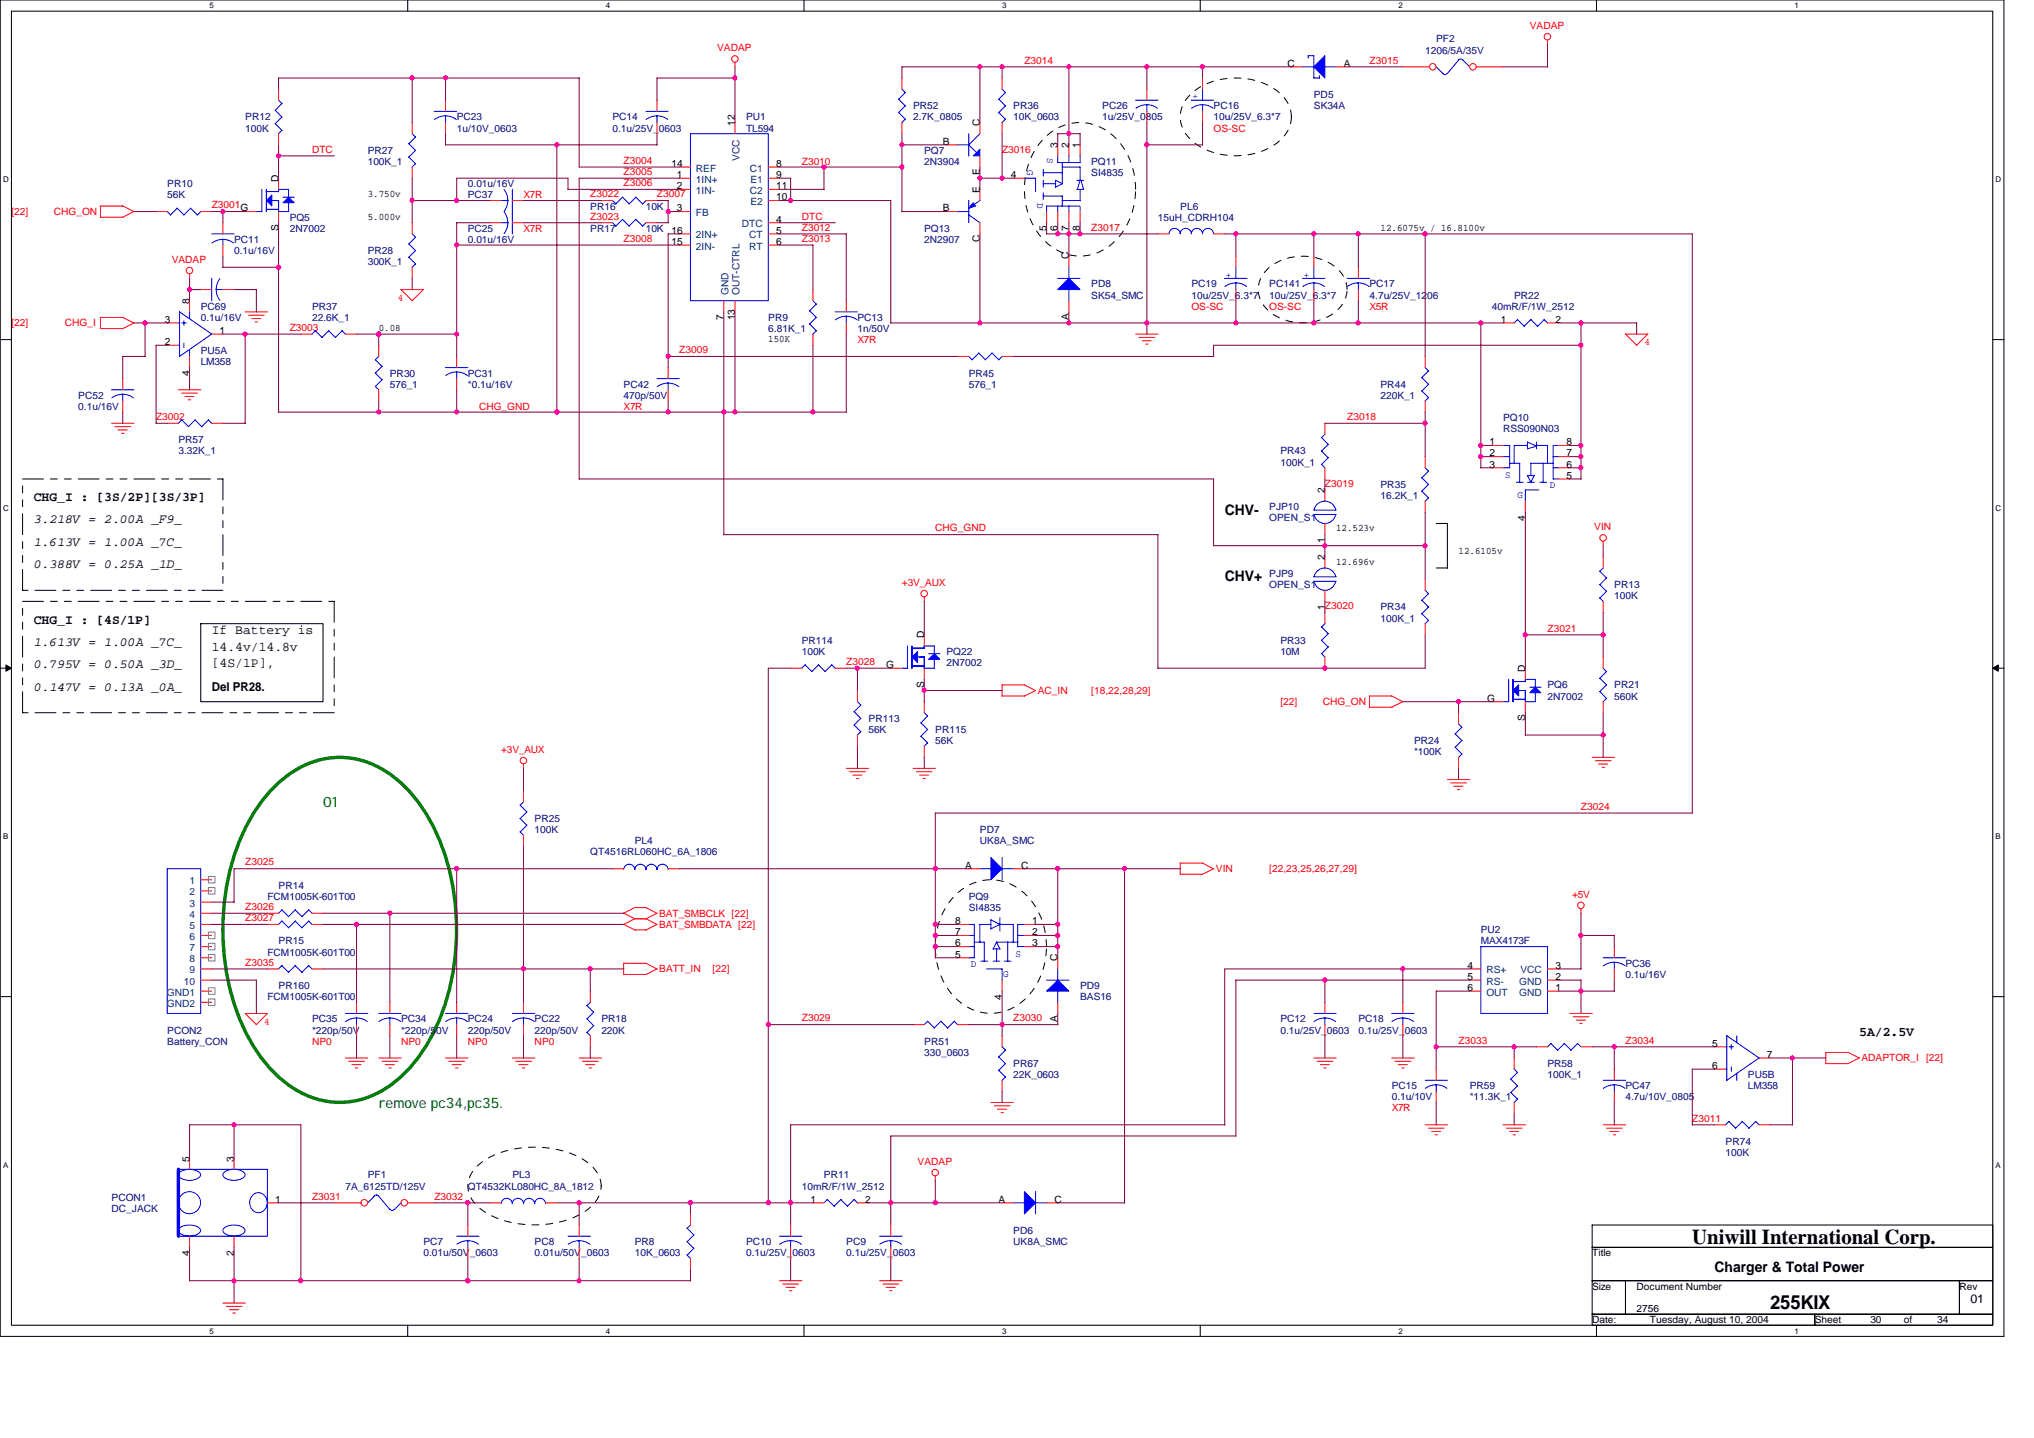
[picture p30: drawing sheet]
<svg xmlns="http://www.w3.org/2000/svg" width="297mm" height="210mm" viewBox="0 0 297 210" stroke-linecap="round" stroke-linejoin="round" font-family="sans-serif">
<defs><g id="words">
<text font-size="3.1" x="247.1" y="181.6">Uniwill International Corp.</text>
<text font-size="2.8" x="258.5" y="191.1">255KIX</text>
<g font-size="2.1">
<text x="178.9" y="75.1">CHV-</text>
<text x="178.9" y="84.9">CHV+</text>
<text x="250.4" y="185.7">Charger &amp; Total Power</text>
</g>
<g font-size="2.1" fill="#008000">
<text x="47.2" y="117.8">01</text>
<text x="55.3" y="161.7">rem</text>
<text x="59.1" y="161.7">ove pc34,pc35.</text>
</g>
<g font-size="1.9">
<text x="4.9" y="73.2">CHG_I : [3S/2P][3S/3P]</text>
<text x="4.9" y="76.4">3.218V = 2.00A _F9_</text>
<text x="4.9" y="79.7">1.613V = 1.00A _7C_</text>
<text x="4.9" y="82.9">0.388V = 0.25A _1D_</text>
<text x="4.9" y="91">CHG_I : [4S/1P]</text>
<text x="4.9" y="94.3">1.613V = 1.00A _7C_</text>
<text x="30.9" y="92.6">If Battery is</text>
<text x="30.9" y="95">14.4v/14.8v</text>
<text x="4.9" y="100.8">0.147V = 0.13A _0A_</text>
<text x="4.9" y="97.5">0.795V = 0.50A _3D_</text>
<text x="30.9" y="97.3">[4S/1P],</text>
<text x="271.5" y="151.2">5A/2.5V</text>
</g>
<g font-size="1.8">
<text x="30.9" y="100.8">Del PR28.</text>
<text x="287.8" y="190.2">01</text>
</g>
<g font-size="1.5" fill="#f00">
<text x="223.4" y="4.2">VADAP</text>
<text x="104.7" y="7.5">VADAP</text>
<text x="149.6" y="9.3">Z3014</text>
<text x="200" y="9.3">Z3015</text>
<text x="45.6" y="22.3">DTC</text>
<text x="91.1" y="23.9">Z3004</text>
<text x="146.3" y="22.3">Z3016</text>
<text x="177.2" y="19.2">OS-SC</text>
<text x="76.5" y="29">X7R</text>
<text x="86.2" y="28.8">Z3022</text>
<text x="91.1" y="25.5">Z3005</text>
<text x="91.1" y="27.2">Z3006</text>
<text x="95.9" y="28.8">Z3007</text>
<text x="117.1" y="24.1">Z3010</text>
<text x="1.7" y="31.4">[22]</text>
<text x="7.8" y="31.4">CHG_ON</text>
<text x="30.9" y="30.4">Z3001</text>
<text x="76.5" y="33.8">X7R</text>
<text x="86.2" y="32">Z3023</text>
<text x="91.1" y="35.3">Z3008</text>
<text x="117.1" y="33.7">Z3012</text>
<text x="117.1" y="35.3">Z3013</text>
<text x="117.1" y="32">DTC</text>
<text x="159.4" y="33.7">Z3017</text>
<text x="25.1" y="38.4">VADAP</text>
<text x="1.7" y="47.6">[22]</text>
<text x="9.5" y="47.6">CHG_I</text>
<text x="58.1" y="43.9">4</text>
<text x="174" y="45.2">OS-SC</text>
<text x="185.4" y="45.2">OS-SC</text>
<text x="200" y="45.2">X5R</text>
<text x="42.3" y="48.3">Z3003</text>
<text x="99.2" y="51.5">Z3009</text>
<text x="125.2" y="50.1">X7R</text>
<text x="240.2" y="50.4">4</text>
<text x="70" y="59.8">CHG_GND</text>
<text x="91.1" y="59.8">X7R</text>
<text x="22.8" y="61.3">Z3002</text>
<text x="196.7" y="61.3">Z3018</text>
<text x="193.5" y="71.1">Z3019</text>
<text x="136.6" y="77.6">CHG_GND</text>
<text x="232.8" y="77.4">VIN</text>
<text x="131.7" y="85.5">+3V_AUX</text>
<text x="193.5" y="88.9">Z3020</text>
<text x="226" y="92.2">Z3021</text>
<text x="123.6" y="97.1">Z3028</text>
<text x="151.5" y="101.3">AC_IN</text>
<text x="159.4" y="101.3">[18,22,28,29]</text>
<text x="187" y="102.9">[22]</text>
<text x="193.2" y="102.9">CHG_ON</text>
<text x="73.2" y="109.9">+3V_AUX</text>
<text x="230.9" y="118.2">Z3024</text>
<text x="35.8" y="126.3">Z3025</text>
<text x="177.6" y="127.3">VIN</text>
<text x="185.4" y="127.3">[22,23,25,26,27,29]</text>
<text x="229.6" y="131">+5V</text>
<text x="35.8" y="134.5">Z3027</text>
<text x="35.8" y="132.8">Z3026</text>
<text x="96.3" y="133.8">BAT_SMBCLK [22]</text>
<text x="96.3" y="135.4">BAT_SMBDATA [22]</text>
<text x="35.8" y="140.9">Z3035</text>
<text x="96.3" y="141.9">BATT_IN</text>
<text x="104.1" y="141.9">[22]</text>
<text x="38.6" y="149.6">4</text>
<text x="117.1" y="149.1">Z3029</text>
<text x="148" y="149.1">Z3030</text>
<text x="45.6" y="152.5">NP0</text>
<text x="58.6" y="152.5">NP0</text>
<text x="68.3" y="152.5">NP0</text>
<text x="78.1" y="152.5">NP0</text>
<text x="213" y="152.3">Z3033</text>
<text x="237.4" y="152.3">Z3034</text>
<text x="271.8" y="154.9">ADAPTOR_I [22]</text>
<text x="203.2" y="162.2">X7R</text>
<text x="247.1" y="163.7">Z3011</text>
<text x="134" y="170.1">VADAP</text>
<text x="45.6" y="175.1">Z3031</text>
<text x="63.4" y="175.1">Z3032</text>
</g>
<g font-size="1.5">
<text x="188" y="9.7">C</text>
<text x="196.3" y="9.7">A</text>
<text x="107.3" y="18.4" transform="rotate(-90 107.3 18.4)">12</text>
<text x="137.7" y="21.1">B</text>
<text x="143.1" y="18.4" transform="rotate(-90 143.1 18.4)">C</text>
<text x="154.4" y="21.6" transform="rotate(-90 154.4 21.6)">3</text>
<text x="156.1" y="21.6" transform="rotate(-90 156.1 21.6)">2</text>
<text x="157.7" y="21.6" transform="rotate(-90 157.7 21.6)">1</text>
<text x="40.7" y="26.5" transform="rotate(-90 40.7 26.5)">D</text>
<text x="53.7" y="28.8">3.750v</text>
<text x="98" y="24.4">14</text>
<text x="98.9" y="26">1</text>
<text x="98.9" y="27.6">2</text>
<text x="113.3" y="24.4">8</text>
<text x="113.3" y="26">9</text>
<text x="113.3" y="29.3">10</text>
<text x="113.3" y="27.6">11</text>
<text x="143.1" y="28.1" transform="rotate(-90 143.1 28.1)">E</text>
<text x="143.1" y="25.6" transform="rotate(-90 143.1 25.6)">E</text>
<text x="147.6" y="26">4</text>
<text x="35.1" y="30.9">G</text>
<text x="40.7" y="33.7" transform="rotate(-90 40.7 33.7)">S</text>
<text x="53.7" y="32">5.000v</text>
<text x="98" y="35.8">15</text>
<text x="98" y="34.1">16</text>
<text x="98.9" y="30.9">3</text>
<text x="113.3" y="32.5">4</text>
<text x="113.3" y="34.1">5</text>
<text x="113.3" y="35.8">6</text>
<text x="137.7" y="30.9">B</text>
<text x="143.1" y="35.3" transform="rotate(-90 143.1 35.3)">C</text>
<text x="152.8" y="33.7" transform="rotate(-90 152.8 33.7)">5</text>
<text x="154.4" y="33.7" transform="rotate(-90 154.4 33.7)">6</text>
<text x="156.1" y="33.7" transform="rotate(-90 156.1 33.7)">7</text>
<text x="157.7" y="33.7" transform="rotate(-90 157.7 33.7)">8</text>
<text x="201.6" y="33.7">12.6075v / 16.8100v</text>
<text x="156.1" y="37.9" transform="rotate(-90 156.1 37.9)">C</text>
<text x="24.1" y="47.1">3</text>
<text x="27.7" y="44.4" transform="rotate(-90 27.7 44.4)">8</text>
<text x="105.7" y="46.7" transform="rotate(-90 105.7 46.7)">7</text>
<text x="107.3" y="46.7" transform="rotate(-90 107.3 46.7)">13</text>
<text x="156.1" y="46.7" transform="rotate(-90 156.1 46.7)">A</text>
<text x="219.2" y="47.1">1</text>
<text x="227.1" y="47.1">2</text>
<text x="24.1" y="50.4">2</text>
<text x="32.1" y="48.7">1</text>
<text x="55.3" y="48.3">0.08</text>
<text x="112.2" y="49.9">150K</text>
<text x="27.7" y="54.9" transform="rotate(-90 27.7 54.9)">4</text>
<text x="217.5" y="65">1</text>
<text x="228.8" y="65">8</text>
<text x="217.5" y="66.6">2</text>
<text x="217.5" y="68.3">3</text>
<text x="228.8" y="69.9">5</text>
<text x="228.8" y="68.3">6</text>
<text x="228.8" y="66.6">7</text>
<text x="193.5" y="72" transform="rotate(-90 193.5 72)">2</text>
<text x="195.1" y="77.6">12.523v</text>
<text x="222.7" y="76" transform="rotate(-90 222.7 76)">4</text>
<text x="193.5" y="81.8" transform="rotate(-90 193.5 81.8)">2</text>
<text x="193.5" y="79.2" transform="rotate(-90 193.5 79.2)">1</text>
<text x="195.1" y="82.4">12.696v</text>
<text x="213" y="80.8">12.6105v</text>
<text x="193.5" y="89" transform="rotate(-90 193.5 89)">1</text>
<text x="135" y="93.2" transform="rotate(-90 135 93.2)">D</text>
<text x="129.4" y="97.5">G</text>
<text x="135" y="100.4" transform="rotate(-90 135 100.4)">S</text>
<text x="222.7" y="98" transform="rotate(-90 222.7 98)">D</text>
<text x="217.2" y="102.4">G</text>
<text x="222.7" y="105.3" transform="rotate(-90 222.7 105.3)">S</text>
<text x="141" y="126.8">A</text>
<text x="149.1" y="126.8">C</text>
<text x="139.5" y="136.5">7</text>
<text x="139.5" y="134.9">8</text>
<text x="150.7" y="134.9">1</text>
<text x="150.7" y="136.5">2</text>
<text x="139.5" y="139.8">5</text>
<text x="139.5" y="138.2">6</text>
<text x="150.7" y="138.2">3</text>
<text x="154.4" y="140.3" transform="rotate(-90 154.4 140.3)">C</text>
<text x="214.3" y="141.4">4</text>
<text x="214.3" y="143">5</text>
<text x="227.1" y="143">2</text>
<text x="227.1" y="141.4">3</text>
<text x="146.3" y="145.9" transform="rotate(-90 146.3 145.9)">4</text>
<text x="154.4" y="149.1" transform="rotate(-90 154.4 149.1)">A</text>
<text x="214.3" y="144.7">6</text>
<text x="227.1" y="144.7">1</text>
<text x="250" y="152.8">5</text>
<text x="258" y="154.4">7</text>
<text x="250" y="156">6</text>
<text x="27.7" y="169.5" transform="rotate(-90 27.7 169.5)">5</text>
<text x="34.2" y="169.5" transform="rotate(-90 34.2 169.5)">3</text>
<text x="40.2" y="175.6">1</text>
<text x="118.4" y="175.6">1</text>
<text x="126.4" y="175.6">2</text>
<text x="145.8" y="175.6">A</text>
<text x="154" y="175.6">C</text>
<text x="27.7" y="183.3" transform="rotate(-90 27.7 183.3)">4</text>
<text x="34.2" y="183.3" transform="rotate(-90 34.2 183.3)">2</text>
<text x="232.5" y="183.4">Title</text>
<text x="232.5" y="188.3">Size</text>
<text x="239" y="188.3">Document Number</text>
<text x="239" y="191.5">2756</text>
<text x="286.1" y="188.3">Rev</text>
<text x="232.5" y="193.1">Date:</text>
<text x="241" y="193.1">Tuesday, August 10, 2004</text>
<text x="265" y="193.1">Sheet</text>
<text x="273.2" y="193.1">30</text>
<text x="278" y="193.1">of</text>
<text x="282.9" y="193.1">34</text>
</g>
<g font-size="1.5" fill="#000080">
<text x="208.1" y="7.8">1206/5A/35V</text>
<text x="209.7" y="6.2">PF2</text>
<text x="35.8" y="17.6">PR12</text>
<text x="66.7" y="17.6">PC23</text>
<text x="89.4" y="17.6">PC14</text>
<text x="109" y="17.6">PU1</text>
<text x="133.3" y="15.9">PR52</text>
<text x="133.3" y="17.6">2.7K_0805</text>
<text x="148" y="15.9">PR36</text>
<text x="148" y="17.6">10K_0603</text>
<text x="161" y="15.9">PC26</text>
<text x="161" y="17.6">1u/25V_0805</text>
<text x="177.2" y="15.9">PC16</text>
<text x="177.2" y="17.6">10u/25V_6.3*7</text>
<text x="191.9" y="14.3">PD5</text>
<text x="191.9" y="15.9">SK34A</text>
<text x="35.8" y="19.2">100K</text>
<text x="53.7" y="22.5">PR27</text>
<text x="66.7" y="19.2">1u/10V_0603</text>
<text x="89.4" y="19.2">0.1u/25V_0603</text>
<text x="109" y="19.2">TL594</text>
<text x="135" y="22.5">PQ7</text>
<text x="24.4" y="27.3">PR10</text>
<text x="24.4" y="29">56K</text>
<text x="53.7" y="24.1">100K_1</text>
<text x="68.3" y="29">PC37</text>
<text x="68.3" y="27.3">0.01u/16V</text>
<text x="135" y="24.1">2N3904</text>
<text x="159.4" y="24.1">PQ11</text>
<text x="159.4" y="25.7">SI4835</text>
<text x="34.2" y="35.5">PC11</text>
<text x="42.3" y="32.2">PQ5</text>
<text x="42.3" y="33.8">2N7002</text>
<text x="68.3" y="33.8">PC25</text>
<text x="68.3" y="35.5">0.01u/16V</text>
<text x="86.2" y="30.6">PR16</text>
<text x="86.2" y="33.8">PR17</text>
<text x="94.3" y="30.6">10K</text>
<text x="94.3" y="33.8">10K</text>
<text x="135" y="33.8">PQ13</text>
<text x="135" y="35.5">2N2907</text>
<text x="169.1" y="32.2">15uH_CDRH104</text>
<text x="172.4" y="30.6">PL6</text>
<text x="34.2" y="37.1">0.1u/16V</text>
<text x="53.7" y="37.1">PR28</text>
<text x="53.7" y="38.7">300K_1</text>
<text x="159.4" y="42">PD8</text>
<text x="174" y="42">PC19</text>
<text x="185.4" y="42">PC141</text>
<text x="200" y="42">PC17</text>
<text x="29.3" y="45.2">PC69</text>
<text x="29.3" y="46.8">0.1u/16V</text>
<text x="45.6" y="45.2">PR37</text>
<text x="45.6" y="46.8">22.6K_1</text>
<text x="112.2" y="46.8">PR9</text>
<text x="125.2" y="46.8">PC13</text>
<text x="159.4" y="43.6">SK54_SMC</text>
<text x="174" y="43.6">10u/25V_6.3*7</text>
<text x="185.4" y="43.6">10u/25V_6.3*7</text>
<text x="200" y="43.6">4.7u/25V_1206</text>
<text x="217.9" y="45.2">40mR/F/1W_2512</text>
<text x="221.1" y="43.6">PR22</text>
<text x="29.3" y="51.7">PU5A</text>
<text x="29.3" y="53.3">LM358</text>
<text x="112.2" y="48.5">6.81K_1</text>
<text x="125.2" y="48.5">1n/50V</text>
<text x="11.4" y="58.2">PC52</text>
<text x="11.4" y="59.8">0.1u/16V</text>
<text x="56.9" y="56.6">576_1</text>
<text x="56.9" y="55">PR30</text>
<text x="68.3" y="55">PC31</text>
<text x="68.3" y="56.6">*0.1u/16V</text>
<text x="91.1" y="56.6">PC42</text>
<text x="91.1" y="58.2">470p/50V</text>
<text x="141.5" y="55">PR45</text>
<text x="141.5" y="56.6">576_1</text>
<text x="201.6" y="56.6">PR44</text>
<text x="201.6" y="58.2">220K_1</text>
<text x="26.1" y="64.7">PR57</text>
<text x="219.5" y="61.5">PQ10</text>
<text x="219.5" y="63.1">RSS090N03</text>
<text x="26.1" y="66.3">3.32K_1</text>
<text x="187" y="66.3">PR43</text>
<text x="187" y="68">100K_1</text>
<text x="201.6" y="71.2">PR35</text>
<text x="185.4" y="74.5">PJP10</text>
<text x="185.4" y="76.1">OPEN_S1</text>
<text x="201.6" y="72.8">16.2K_1</text>
<text x="185.4" y="84.2">PJP9</text>
<text x="185.4" y="85.9">OPEN_S1</text>
<text x="201.6" y="89.1">PR34</text>
<text x="235.8" y="85.9">PR13</text>
<text x="235.8" y="87.5">100K</text>
<text x="117.1" y="94">PR114</text>
<text x="117.1" y="95.6">100K</text>
<text x="138.2" y="95.6">PQ22</text>
<text x="187" y="94">PR33</text>
<text x="187" y="95.6">10M</text>
<text x="201.6" y="90.7">100K_1</text>
<text x="138.2" y="97.2">2N7002</text>
<text x="226" y="100.5">PQ6</text>
<text x="235.8" y="100.5">PR21</text>
<text x="126.8" y="105.3">PR113</text>
<text x="126.8" y="107">56K</text>
<text x="136.6" y="107">PR115</text>
<text x="226" y="102.1">2N7002</text>
<text x="235.8" y="102.1">560K</text>
<text x="136.6" y="108.6">56K</text>
<text x="206.5" y="108.6">PR24</text>
<text x="206.5" y="110.2">*100K</text>
<text x="78.1" y="120">PR25</text>
<text x="78.1" y="121.6">100K</text>
<text x="86.2" y="124.9">QT4516RL060HC_6A_1806</text>
<text x="92.7" y="123.2">PL4</text>
<text x="143.1" y="121.6">PD7</text>
<text x="143.1" y="123.2">UK8A_SMC</text>
<text x="39" y="131.4">FCM1005K-601T00</text>
<text x="40.7" y="129.7">PR14</text>
<text x="141.5" y="131.4">PQ9</text>
<text x="40.7" y="137.9">PR15</text>
<text x="141.5" y="133">SI4835</text>
<text x="216.3" y="136.2">PU2</text>
<text x="216.3" y="137.9">MAX4173F</text>
<text x="39" y="139.5">FCM1005K-601T00</text>
<text x="237.4" y="141.1">PC36</text>
<text x="237.4" y="142.7">0.1u/16V</text>
<text x="39" y="146">FCM1005K-601T00</text>
<text x="40.7" y="144.4">PR160</text>
<text x="45.6" y="149.2">PC35</text>
<text x="58.6" y="149.2">PC34</text>
<text x="68.3" y="149.2">PC24</text>
<text x="78.1" y="149.2">PC22</text>
<text x="87.8" y="149.2">PR18</text>
<text x="157.7" y="144.4">PD9</text>
<text x="157.7" y="146">BAS16</text>
<text x="187" y="149.2">PC12</text>
<text x="198.4" y="149.2">PC18</text>
<text x="24.4" y="150.9">PCON2</text>
<text x="24.4" y="152.5">Battery_CON</text>
<text x="45.6" y="150.9">*220p/50V</text>
<text x="58.6" y="150.9">*220p/50V</text>
<text x="68.3" y="150.9">220p/50V</text>
<text x="78.1" y="150.9">220p/50V</text>
<text x="87.8" y="150.9">220K</text>
<text x="135" y="152.5">PR51</text>
<text x="135" y="154.1">330_0603</text>
<text x="148" y="155.7">PR67</text>
<text x="187" y="150.9">0.1u/25V_0603</text>
<text x="198.4" y="150.9">0.1u/25V_0603</text>
<text x="226" y="155.7">PR58</text>
<text x="148" y="157.4">22K_0603</text>
<text x="203.2" y="159">PC15</text>
<text x="203.2" y="160.6">0.1u/10V</text>
<text x="214.6" y="159">PR59</text>
<text x="214.6" y="160.6">*11.3K_1</text>
<text x="226" y="157.4">100K_1</text>
<text x="237.4" y="159">PC47</text>
<text x="237.4" y="160.6">4.7u/10V_0805</text>
<text x="255.3" y="157.4">PU5B</text>
<text x="255.3" y="159">LM358</text>
<text x="252" y="167.1">PR74</text>
<text x="50.4" y="173.6">7A_6125TD/125V</text>
<text x="53.7" y="172">PF1</text>
<text x="68.3" y="173.6">QT4532KL080HC_8A_1812</text>
<text x="74.8" y="172">PL3</text>
<text x="117.1" y="173.6">10mR/F/1W_2512</text>
<text x="120.3" y="172">PR11</text>
<text x="252" y="168.8">100K</text>
<text x="16.3" y="175.3">PCON1</text>
<text x="16.3" y="176.9">DC_JACK</text>
<text x="61.8" y="181.8">PC7</text>
<text x="61.8" y="183.4">0.01u/50V_0603</text>
<text x="78.1" y="181.8">PC8</text>
<text x="78.1" y="183.4">0.01u/50V_0603</text>
<text x="92.7" y="181.8">PR8</text>
<text x="92.7" y="183.4">10K_0603</text>
<text x="109" y="181.8">PC10</text>
<text x="109" y="183.4">0.1u/25V_0603</text>
<text x="123.6" y="181.8">PC9</text>
<text x="123.6" y="183.4">0.1u/25V_0603</text>
<text x="148" y="180.1">PD6</text>
<text x="148" y="181.8">UK8A_SMC</text>
</g>
<g font-size="1.5" fill="#00f">
<text x="174.1" y="14.5">+</text>
<text x="152.9" y="23.1" transform="rotate(90 152.9 23.1)">S</text>
<text x="150" y="24.9" transform="rotate(90 150 24.9)">G</text>
<text x="151.4" y="29.6" transform="rotate(90 151.4 29.6)">D</text>
<text x="179" y="40.5">+</text>
<text x="190.4" y="40.5">+</text>
<text x="219.8" y="69.8">S</text>
<text x="226.3" y="71.2">D</text>
<text x="221.6" y="72.7">G</text>
<text x="141.8" y="141.1">D</text>
<text x="146.5" y="142.6">G</text>
<text x="148.3" y="139.7">S</text>
</g>
<g font-size="1.5" fill="#004080">
<text x="108" y="23.5" transform="rotate(-90 108 23.5)">VCC</text>
<text x="101.6" y="26.7">1IN+</text>
<text x="101.6" y="28.3">1IN-</text>
<text x="101.6" y="25">REF</text>
<text x="109.5" y="25">C1</text>
<text x="109.5" y="28.3">C2</text>
<text x="109.6" y="26.7">E1</text>
<text x="109.6" y="29.9">E2</text>
<text x="101.6" y="31.5">FB</text>
<text x="101.6" y="34.8">2IN+</text>
<text x="108.3" y="33.2">DTC</text>
<text x="109.4" y="34.8">CT</text>
<text x="101.6" y="36.4">2IN-</text>
<text x="109.4" y="36.4">RT</text>
<text x="106.4" y="43.1" transform="rotate(-90 106.4 43.1)">GND</text>
<text x="108" y="43.1" transform="rotate(-90 108 43.1)">OUT-CTRL</text>
<text x="27.7" y="129.1">1</text>
<text x="27.7" y="130.7">2</text>
<text x="27.7" y="132.3">3</text>
<text x="27.7" y="134">4</text>
<text x="27.7" y="135.6">5</text>
<text x="27.7" y="137.2">6</text>
<text x="26.9" y="143.7">10</text>
<text x="27.7" y="138.8">7</text>
<text x="27.7" y="140.5">8</text>
<text x="27.7" y="142.1">9</text>
<text x="217.1" y="142.1">RS+</text>
<text x="217.1" y="143.7">RS-</text>
<text x="221.9" y="143.7">GND</text>
<text x="222" y="142.1">VCC</text>
<text x="24.4" y="145.3">GND1</text>
<text x="24.4" y="147">GND2</text>
<text x="217.1" y="145.3">OUT</text>
<text x="221.9" y="145.3">GND</text>
</g>
<g font-size="1.2">
<text x="30.6" y="1.2">5</text>
<text x="88.5" y="1.2">4</text>
<text x="146.3" y="1.2">3</text>
<text x="204.2" y="1.2">2</text>
<text x="262.1" y="1.2">1</text>
<text x=".5" y="26.6">D</text>
<text x="291.4" y="26.6">D</text>
<text x=".5" y="74.6">C</text>
<text x="291.4" y="74.6">C</text>
<text x=".5" y="122.5">B</text>
<text x="291.4" y="122.5">B</text>
<text x=".5" y="170.5">A</text>
<text x="291.4" y="170.5">A</text>
<text x="30.6" y="194.7">5</text>
<text x="88.5" y="194.7">4</text>
<text x="146.3" y="194.7">3</text>
<text x="204.2" y="194.7">2</text>
<text x="262.1" y="194.7">1</text>
</g>
</g></defs>
<path d="M0 0h292.6v195.1h-292.6zM1.7 1.6h289.3v191.8h-289.3z" fill="none" stroke="#000" stroke-width=".15"/>
<g fill="#fff">
<path d="M30.6 .2h.6v1.3h-.6z"/>
<path d="M30.6 193.6h.6v1.3h-.6z"/>
</g>
<path d="M59.5 0v1.6M59.5 193.4v1.7" fill="none" stroke="#000" stroke-width=".15"/>
<g fill="#fff">
<path d="M88.5 .2h.6v1.3h-.6z"/>
<path d="M88.5 193.6h.6v1.3h-.6z"/>
</g>
<path d="M117.4 0v1.6M117.4 193.4v1.7" fill="none" stroke="#000" stroke-width=".15"/>
<g fill="#fff">
<path d="M146.3 .2h.7v1.3h-.7z"/>
<path d="M146.3 193.6h.7v1.3h-.7z"/>
</g>
<path d="M175.3 0v1.6M175.3 193.4v1.7" fill="none" stroke="#000" stroke-width=".15"/>
<g fill="#fff">
<path d="M204.2 .2h.6v1.3h-.6z"/>
<path d="M204.2 193.6h.6v1.3h-.6z"/>
</g>
<path d="M233.1 0v1.6M233.1 193.4v1.7" fill="none" stroke="#000" stroke-width=".15"/>
<g fill="#fff">
<path d="M262.1 .2h.6v1.3h-.6z"/>
<path d="M262.1 193.6h.6v1.3h-.6z"/>
<path d="M.5 25.6h.8v1.3h-.8z"/>
<path d="M291.4 25.6h.9v1.3h-.9z"/>
<path d="M.5 73.5h.8v1.3h-.8z"/>
<path d="M291.4 73.5h.9v1.3h-.9z"/>
</g>
<path d="M0 49.6h1.7M291 49.6h1.6" fill="none" stroke="#000" stroke-width=".15"/>
<g fill="#fff">
<path d="M.5 121.5h.7v1.3h-.7z"/>
<path d="M291.4 121.5h.8v1.3h-.8z"/>
</g>
<path d="M0 97.5h1.7M291 97.5h1.6" fill="none" stroke="#000" stroke-width=".15"/>
<path d="M.9 97.1l.8 .4-.8 .5zM291 97.5l.8-.4v.9z" fill="#000" stroke="#000" stroke-width=".15"/>
<g fill="#fff">
<path d="M.5 169.4h.7v1.3h-.7z"/>
<path d="M291.4 169.4h.8v1.3h-.8z"/>
</g>
<g fill="none" stroke="#000" stroke-width=".15">
<path d="M209.7 76.4h1.7M211.4 76.4v6.5M29.3 91h17.9v11.4h-17.9zM209.7 82.9h1.7M0 145.5h1.7M291 145.5h1.6M232.5 178.8h58.5v3.3h-58.5zM232.5 182.1h58.5v4.8h-58.5zM232.5 186.9h4.9v4.9h-4.9zM232.5 191.8h32.5v1.6h-32.5zM237.4 186.9h48.7v4.9h-48.7zM265 191.8h26v1.6h-26z"/>
<path d="M286.1 186.9h4.9v4.9h-4.9z"/>
</g>
<path d="M3.3 69.9h29.3M32.6 69.9v16.3M3.3 86.2v-16.3M3.3 87.8h45.5M32.6 86.2h-29.3M48.8 87.8v16.2M3.3 104v-16.2M48.8 104h-45.5" fill="none" stroke="#000" stroke-width=".15" stroke-dasharray="3 1 1 1 1 1"/>
<path d="M152.8 19.9a7.2 7.2 0 0 1 10.7 .8 11.1 11.1 0 0 1-.8 14.6 7.1 7.1 0 0 1-10.7-.8 11.1 11.1 0 0 1 .8-14.6zM173.7 14a9.9 9.9 0 0 1 9.1-2.4 7.5 7.5 0 0 1 5.4 3.8 4.4 4.4 0 0 1-1.6 5.4 10.6 10.6 0 0 1-12.3 0 4.4 4.4 0 0 1-.6-6.8zM185 39.4a7.9 7.9 0 0 1 10.5 0 4 4 0 0 1-.7 6.3 8 8 0 0 1-9.8-.6 3.9 3.9 0 0 1 0-5.7zM139.7 130.4a7.2 7.2 0 0 1 10.7 .9 11.1 11.1 0 0 1-.7 14.6 7.1 7.1 0 0 1-10.7-.9 11.1 11.1 0 0 1 .7-14.6zM69.6 170.3a12.2 12.2 0 0 1 8.5-2.9 12.2 12.2 0 0 1 8.4 2.9 3.7 3.7 0 0 1 0 5.7 12.2 12.2 0 0 1-8.4 2.8 12.2 12.2 0 0 1-8.5-2.8 3.8 3.8 0 0 1 0-5.7z" fill="none" stroke="#000" stroke-width=".15" stroke-dasharray="1 1 1 1 1 1 1 1"/>
<path d="M40.2 114.7a13 13 0 0 1 12.3-3.8 16.6 16.6 0 0 1 9.7 7.8 34.3 34.3 0 0 1 3.5 25.4 26.2 26.2 0 0 1-6.7 12.6 12.9 12.9 0 0 1-12.3 3.8 16.6 16.6 0 0 1-9.6-7.7 34.4 34.4 0 0 1-3.6-25.4 26.1 26.1 0 0 1 6.7-12.7z" fill="none" stroke="#008000" stroke-width=".49"/>
<g fill="none" stroke="#f00" stroke-width=".15">
<path d="M40.7 13v1.6M40.7 19.5v1.6M60.2 17.9v1.6M65.1 14.6v1.7M65.1 17.9v1.6M95.9 14.6v1.7M95.9 17.9v1.6M107.3 9.1v.7M107.3 17.9v1.6M131.7 11.4v1.6M131.7 17.9v1.6M143.1 17.9v1.6"/>
<path d="M146.3 11.4v1.6M146.3 17.9v1.6M167.5 13v1.6M167.5 16.3v1.6M175.6 11.4v1.6M175.6 16.3v1.6M188.6 9.8h1.6M195.1 9.8h1.6M204.9 9.8h3.9M215.6 9.8h3.9M226 5.9v.6M14.6 30.1h3.3"/>
<path d="M14.7 31.7h3.2M14.7 30.1v1.6M17.9 30.1l1.7 .8M19.6 30.9l-1.7 .8M22.8 30.9h1.6M27.7 40v.7M29.3 30.9h1.6M32.6 32.5v1.6M32.6 35.8v1.6M35.8 30.9h1.6M40.7 26v1.6M40.7 30.9v1.6"/>
<path d="M60.2 24.4v1.6M60.2 32.5v1.6M60.2 39v1.6M71.6 29.3h1.6M71.6 32.5h1.6M74.8 29.3h1.7M74.8 32.5h1.7M87.8 29.3h1.6M87.8 32.5h1.6M94.3 29.3h1.6M94.3 32.5h1.6M99.2 30.9h1.6"/>
<path d="M99.2 26h1.6M99.2 27.6h1.6M99.2 34.1h1.6M99.2 35.8h1.6M99.2 24.4h1.6M112.2 29.3h1.6M112.2 32.5h1.6M112.2 26h1.6M112.2 27.6h1.6M112.2 34.1h1.6M112.2 35.8h1.6M112.2 24.4h1.6"/>
<path d="M138.2 30.9h1.6M138.2 21.1h1.6M143.1 22.8v1.6M143.1 27.6v1.7M143.1 32.5v1.6M148 26h1.6M152.8 30.9v1.6M154.5 21.1v1.7M154.5 30.9v1.6M156.1 21.1v1.7M156.1 30.9v1.6M156.1 37.4v1.6"/>
<path d="M157.7 21.1v1.7M157.7 30.9v1.6M169.1 34.1h1.6M177.2 34.1h1.7M180.5 37.4v1.6M191.9 37.4v1.6M198.4 39v1.6M14.6 48h3.3M17.9 55.3v1.6M17.9 58.5v1.7M17.9 46.3l1.7 .9M17.9 46.3h-3.2v1.7"/>
<path d="M19.6 47.1l-1.7 .9M24.4 47.1h1.7M24.4 50.4h1.7M26.1 56.9h3.2M26.5 57.4h2.3M27 57.9h1.3M27.5 58.4h.4M27.7 43.9v1.6M27.7 52v1.7M29.3 42.3h1.6M30.9 48.8h1.7M32.6 42.3h1.6"/>
<path d="M35.8 45.5h3.3M36.3 46h2.3M36.8 46.5h1.3M37.3 47h.3M43.9 48.8h1.7M50.4 48.8h1.7M55.3 50.4v1.6M55.3 56.9v1.6M61.8 42.3h-3.3l1.7 1.6M61.8 42.2l-1.6 1.7M66.7 52v1.7M66.7 55.3v1.6"/>
<path d="M97.6 53.7v1.6M97.6 56.9v1.6M105.7 43.9v1.6M107.3 43.9v1.6M118.7 42.3v1.6M118.7 48.8v1.6M123.6 43.9v1.6M123.6 47.1v1.7M139.8 52h1.7M146.3 52h1.7M156.1 43.9v1.6M165.9 48.8h3.2"/>
<path d="M166.3 49.3h2.3M166.8 49.7h1.3M167.3 50.2h.4M180.5 42.3v1.6M191.9 42.3v1.6M198.4 42.3v1.6M208.1 52v1.7M208.1 58.5v1.7M219.5 47.1h1.6M226 47.1h1.6M237.4 48.7l1.6 1.7M237.4 48.8h3.3"/>
<path d="M240.6 48.8l-1.6 1.6M16.3 61.8h3.3M16.8 62.3h2.3M17.2 62.8h1.4M17.8 63.2h.3M24.4 61.8h1.7M30.9 61.8h1.7M193.5 61.8v1.6M193.5 68.3v1.6M193.5 71.5v1.7M193.5 76.4v1.6M208.1 66.7v1.6"/>
<path d="M208.1 73.2v1.6M217.9 65h1.6M217.9 66.7h1.6M217.9 68.3h1.6M222.8 73.2v1.6M227.6 65h1.7M227.6 66.7h1.7M227.6 68.3h1.7M227.6 69.9h1.7M234.1 79v.7M115.5 97.5h1.6M122 97.5h1.6"/>
<path d="M130.1 97.5h1.6M135 87.1v.7M135 92.7v1.6M135 97.5v1.7M193.5 81.3v1.6M193.5 86.2v1.6M193.5 89.4v1.6M193.5 95.9v1.6M208.1 84.5v1.7M208.1 91v1.7M222.8 97.5v1.7M234.1 81.3v1.6"/>
<path d="M234.1 87.8v1.6M234.1 95.9v1.6M76.5 111.5v.7M76.5 115.4v1.7M123.6 112.2h3.3M124.1 112.6h2.3M124.5 113.1h1.4M125 113.6h.4M125.2 100.8v1.6M125.2 107.3v1.6M133.3 112.2h3.3M133.8 112.6h2.3"/>
<path d="M134.3 113.1h1.3M134.8 113.6h.3M135 102.4v1.6M135 108.9v1.7M151.2 100.8l-1.6 .8M151.3 100.8l-1.7-.8-3.3-.1v1.7h3.3M200 101.6h3.2M200 101.6v1.6h3.3l1.6-.8M203.2 101.6l1.7 .8M211.4 113.8h3.2M211.9 114.3h2.3M212.3 114.8h1.4"/>
<path d="M212.8 115.3h.4M213 104v1.7M213 110.6v1.6M217.9 102.4h1.6M222.8 102.4v1.6M232.5 110.6h3.3M233 111h2.3M233.5 111.5h1.3M234 112h.3M234.1 102.4v1.6M29.3 134.9h1.6M29.3 136.5h1.6"/>
<path d="M29.3 138.2h1.6M29.3 139.8h1.6M29.3 128.4h1.6M29.3 130h1.6M29.3 131.7h1.6M29.3 133.3h1.6M39 134.9h1.7M39 133.3h1.7M45.6 134.9h1.6M45.6 133.3h1.6M76.5 121.9v1.6M89.4 126.8h1.7"/>
<path d="M91.1 133.3l1.6 .8h1.7l1.6 .9M91.1 134.9l1.6 .8h1.6M92.7 132.5h1.7l1.6 .8M92.7 132.5l-1.6 .8M92.7 134.1l-1.6 .8M95.9 133.3l-1.6 .8M95.9 134.9l-1.6 .9M97.6 126.8h1.6M139.8 134.9h1.7M139.8 136.5h1.7M139.8 138.2h1.7M139.8 139.8h1.7"/>
<path d="M141.5 126.8h1.6M148 126.8h1.6M149.6 134.9h1.6M149.6 136.5h1.6M149.6 138.2h1.6M154.5 139.8v1.6M172.3 127.6h3.3M172.4 126v1.6M172.4 126h3.2M175.6 126l1.6 .8M177.2 126.8l-1.6 .8M230.9 132.7v.6"/>
<path d="M235.8 138.2v1.6M29.3 144.7h1.6M29.3 143.1h1.6M29.3 141.4h1.6M29.3 146.3h1.6M35.8 147.9l1.6 1.7M35.8 147.9h3.3l-1.7 1.7M39 141.4h1.7M45.6 141.4h1.6M50.4 154.4h3.3M50.9 154.9h2.3M51.4 155.4h1.3"/>
<path d="M51.9 155.9h.3M52.1 146.3v1.6M52.1 149.6v1.6M55.3 154.4h3.3M55.8 154.9h2.3M56.3 155.4h1.3M56.8 155.9h.3M56.9 146.3v1.6M56.9 149.6v1.6M65.1 154.4h3.2M65.5 154.9h2.4M66 155.4h1.3"/>
<path d="M66.5 155.9h.4M66.7 146.3v1.6M66.7 149.6v1.6M74.8 154.4h3.3M75.3 154.9h2.3M75.8 155.4h1.3M76.3 155.9h.3M76.5 146.3v1.6M76.5 149.6v1.6M84.6 154.4h3.2M85.1 154.9h2.3M85.5 155.4h1.3"/>
<path d="M86 155.9h.4M86.2 144.7v1.6M86.2 151.2v1.6M91.1 142.2h3.2M95.9 141.4l-1.6 .9M96 141.5l-1.6-.9h-3.3v1.6M133.3 149.6h1.7M139.8 149.6h1.7M146.3 143.1v1.6M146.3 151.2v1.6M146.3 157.7v1.6M154.5 146.3v1.6"/>
<path d="M191.9 154.4h3.2M192.4 154.9h2.2M192.8 155.4h1.3M193.3 155.9h.4M193.5 146.3v1.6M193.5 149.6v1.6M203.2 154.4h3.3M203.7 154.9h2.3M204.2 155.4h1.3M204.7 155.9h.4M204.9 146.3v1.6M204.9 149.6v1.6"/>
<path d="M209.7 156.1v1.6M209.7 159.3v1.6M214.6 144.7h1.7M214.6 143.1h1.7M214.6 141.4h1.7M221.1 154.4v1.7M224.4 152.8h1.6M226 144.7h1.6M226 143.1h1.6M226 141.4h1.6M229.3 147.9h3.2M229.7 148.4h2.3"/>
<path d="M230.2 148.9h1.3M230.7 149.4h.4M230.9 152.8h1.6M235.8 141.4v1.7M235.8 156.1v1.6M235.8 159.3v1.6M250.4 152.8h1.6M250.4 156.1h1.6M256.9 154.4h1.6M269.9 153.6l1.6 .8M269.9 153.6h-3.3v1.7h3.3M271.5 154.4l-1.6 .9"/>
<path d="M27.7 169.1v1.6M34.2 169.1v1.6M39 175.6h1.7M48.8 175.6h3.9M59.5 175.6h3.9M68.3 178.8v1.6M71.6 175.6h1.6M79.7 175.6h1.6M84.6 178.8v1.6M100.8 177.2v1.6M115.5 178.8v1.6M118.7 175.6h1.6"/>
<path d="M125.2 175.6h1.6M130.1 178.8v1.6M136.6 171.7v.6M144.7 160.9h3.3M145.2 161.4h2.3M145.7 161.9h1.3M146.2 162.4h.3M146.3 175.6h1.7M152.8 175.6h1.7M208.1 164.2h3.3M208.6 164.7h2.3M209.1 165.2h1.3"/>
<path d="M209.6 165.7h.3M219.5 164.2h3.3M220 164.7h2.3M220.4 165.2h1.4M221 165.7h.3M221.1 160.9v1.7M234.1 164.2h3.3M234.6 164.7h2.3M235.1 165.2h1.3M235.6 165.7h.3M250.4 164.2h1.6M256.9 164.2h1.6"/>
<path d="M27.7 180.4v1.7M32.6 190.2h3.2M33 190.7h2.3M33.5 191.2h1.3M34 191.7h.4M34.2 180.4v1.7M68.3 182.1v1.6M84.6 182.1v1.6M100.8 183.7v1.6M113.8 186.9h3.3M114.3 187.4h2.3M114.8 187.9h1.3"/>
<path d="M115.3 188.4h.4M115.5 182.1v1.6M128.5 186.9h3.2M128.9 187.4h2.4M129.4 187.9h1.3M129.9 188.4h.4M130.1 182.1v1.6"/>
<circle cx="107.3" cy="8.6" r=".48"/>
<circle cx="209.2" cy="9.7" r=".48"/>
<circle cx="215.1" cy="9.7" r=".48"/>
<circle cx="226" cy="5.4" r=".48"/>
<circle cx="27.7" cy="39.5" r=".48"/>
<circle cx="234.1" cy="78.5" r=".48"/>
<circle cx="135" cy="86.6" r=".48"/>
<circle cx="76.4" cy="111" r=".48"/>
<circle cx="230.9" cy="132.2" r=".48"/>
<circle cx="53.2" cy="175.6" r=".48"/>
<circle cx="59" cy="175.6" r=".48"/>
<circle cx="136.6" cy="171.2" r=".48"/>
</g>
<g fill="none" stroke="#00f" stroke-width=".15">
<path d="M40.2 16.1l1 1-1 1M40.2 18.1l1 .9M40.7 14.6l.5 .5M41.2 15.1l-1 1M41.2 19l-.5 .5M60.2 19.5l.5 .5M63.4 16.3h3.3M65 16.9a2.7 2.7 0 0 0-1.5 .5M65 16.9h.1a2.5 2.5 0 0 1 1.5 .5M65.1 16.9v1M94.3 16.3h3.3M94.4 17.4a2.59 2.59 0 0 1 1.5-.5 2.46 2.46 0 0 1 1.6 .5"/>
<path d="M95.9 16.9v1M100.8 19.5h11.4v24.4h-11.4zM131.7 13l.5 .5M132.2 13.5l-1 1 1 1M132.2 15.5l-1 .9 1 1M132.2 17.4l-.5 .5M141.5 19.5v3.3M143.1 19.5l-1.6 1.7M145.9 14.5l1 1M145.9 16.4l1 1-.6 .5M146.3 13l.6 .5-1.1 1M146.8 15.5l-1 .9"/>
<path d="M165.8 14.6h3.3M165.9 15.8a2.61 2.61 0 0 1 3.1 0M167.5 15.3v1M174 14.6h3.2M175.6 15.3a2.7 2.7 0 0 0-1.6 .5M175.6 15.3a2.46 2.46 0 0 1 1.6 .5M175.6 13v1.6M175.6 15.3v1M190.2 9.8h1.7M191 8.1h.9M191 8.1v.4M191.9 8.1v3.3h.8"/>
<path d="M192.7 11v.4M193.5 9.8h1.6M209.7 9.7l1 1M210.7 10.7l.3 .2 .3-.2M213 8.7l.3-.1 .4 .1M213 8.8l-1.6 1.9M213.6 8.8l1 1M24.4 30.9l.5 .5M25.9 30.4l1 1M25.9 30.4l-1 1M27.8 30.4l1 1M27.8 30.4l-1 1"/>
<path d="M29.3 30.9l-.5 .5M30.9 34.1h3.3M30.9 35.5a2.7 2.7 0 0 1 1.6-.6h.1a2.5 2.5 0 0 1 1.5 .6M32.6 34.9v.9M38.2 27.6l.1 3.3h-.9M38.9 27.6v3.3M38.9 30.6h1.8M39.7 29.3h1M40.7 29.3v1.6h1.5M41.3 28.8h1.7M42.1 27.6v1.2M42.1 29.6v1.3"/>
<path d="M42.2 27.6h-1.5v.4h-1.8M59.7 35.6l1 1M59.7 37.5l1 1M60.2 34.1l.5 .5M60.7 20l-1 1 1 1M60.7 21.9l-1 1 1 1M60.7 23.9l-.5 .5M60.7 34.6l-1 1M60.7 36.6l-1 1M60.7 38.5l-.5 .5M73.2 29.3h1M73.2 32.5h1"/>
<path d="M73.6 30.9a2.82 2.82 0 0 1 .6 1.6 2.58 2.58 0 0 1-.6 1.6M73.6 27.7a2.56 2.56 0 0 1 0 3.1M74.8 27.6v6.5M89.4 29.3l.5 .5M90.9 28.8l1 1M90.9 32l1 1M90.9 28.8l-1 1M90.9 32l-1 1-.5-.5M93.8 29.8l-1-1-.9 1M93.8 33l-1-1-.9 1M94.3 29.3l-.5 .5M94.3 32.5l-.5 .5"/>
<path d="M139.8 21.1h1.7l1.1 1.2M139.8 30.9h1.7M141.5 31.3l1.6 1.2M141.5 29.3v3.2M143.1 29.3l-1.6 1.1M149.6 26h1.6v2M152.3 25.2h2.8M152.3 28.6h2.8M152.4 24.7v1M152.4 26.3v1M152.4 28.1v1M152.4 26.8h1.8"/>
<path d="M154.2 26.3l.9 .5-.9 .5zM154.5 22.7v1M154.5 30.1v.8M155.1 24.4h2.6v2M155.1 23.7v3.1M155.1 28.6v1.5M156.1 22.7v1M156.1 30.1v.8M156.1 39v1.6M157.2 27.6h1M157.2 26.3h1M157.7 27.6v1.7h-2.6"/>
<path d="M157.7 22.7v1h-3.3M157.7 30.1h-4.9v.8M157.7 30.2v.6M157.7 26.3l-.3 1.2M157.9 26.3l.3 1.4M170.7 34.1a.82 .82 0 0 1 .8-.8 .82 .82 0 0 1 .9 .8 .82 .82 0 0 1 .8-.8 .82 .82 0 0 1 .8 .8 .82 .82 0 0 1 .8-.8 .82 .82 0 0 1 .8 .8 .8 .8 0 0 1 .8-.8 .8 .8 0 0 1 .8 .8M180.5 39v1.7M191.9 39v1.7M16.3 56.9h3.3M16.3 58.1a2.7 2.7 0 0 1 1.6-.5 2.5 2.5 0 0 1 1.6 .5M17.9 57.6v.9M26.1 47.1h.1"/>
<path d="M26.1 50.4h.1M26.2 45.5l4.7 3.3M26.2 45.5v6.5M26.5 47.1h.7M26.9 46.8v.7M26.9 50.1v.6M27.7 45.5v1M27.7 51.1v.9M30.9 40.6v3.3M30.9 48.7l-4.7 3.3M31.6 42.3h1M32.1 40.7a2.7 2.7 0 0 0-.5 1.5v.1a2.5 2.5 0 0 0 .5 1.5"/>
<path d="M46.1 48.3l1 1M46.1 48.3l-.5 .5M47 49.3l1-1 1 1M50 48.3l.5 .5M50 48.3l-1 1M54.8 56.4l.5 .5M54.8 54.4l1 1M55.3 52l-.5 .5 1 1M55.8 55.4l-1 1M55.8 53.5l-1 1M65 53.7h3.3M65.1 54.8a2.7 2.7 0 0 1 1.6-.5 2.5 2.5 0 0 1 1.6 .5"/>
<path d="M66.7 54.3v1M95.9 55.3h3.3M96 56.5a2.7 2.7 0 0 1 1.6-.6 2.5 2.5 0 0 1 1.5 .6M97.6 55.9v1M118.2 45.4l1 1M118.7 43.9l.5 .5M119.2 44.4l-1 1M119.2 46.3l-1 1 1 1M119.2 48.3l-.5 .5M121.9 45.5h3.3M123.6 46.2a2.7 2.7 0 0 0-1.6 .5M123.6 46.2a2.5 2.5 0 0 1 1.6 .5"/>
<path d="M123.6 46.2v1M141.5 52l.5 .5M142.9 51.5l1 1M142.9 51.5l-1 1M144.9 51.5l1 1M144.9 51.5l-1 1M146.3 52l-.5 .5M154.4 40.6h3.3M156.1 42.2v1.7M178.8 40.6h3.3M178.9 41.8a2.7 2.7 0 0 1 1.6-.5 2.5 2.5 0 0 1 1.6 .5M180.5 41.3v1"/>
<path d="M190.2 40.6h3.3M191.9 41.3a2.7 2.7 0 0 0-1.6 .5M191.9 41.3a2.46 2.46 0 0 1 1.5 .5M191.9 41.3v1M196.7 40.6h3.3M198.3 41.3a2.7 2.7 0 0 0-1.5 .5M198.3 41.3h.1a2.5 2.5 0 0 1 1.5 .5M198.4 41.3v1M207.6 57.1l1 1M208.1 53.7l.5 .5M208.6 54.1l-1 1 1 1M208.6 56.1l-1 1"/>
<path d="M208.6 58l-.5 .5M221.6 46.7l1 .9M221.6 46.6l-.5 .5M223.6 46.7l1 .9M223.6 46.6l-1 1M225.5 46.7l.5 .5M225.5 46.6l-1 1M26.6 61.3l-.5 .5M28.5 61.3l1 1M28.5 61.3l-1 1-1-1M30.4 61.3l.5 .5M30.5 61.3l-1 1"/>
<path d="M191.9 75.1h3.2M191.9 74.5h3.2M191.9 74.4a1.61 1.61 0 0 1 1.6-1.2 1.61 1.61 0 0 1 1.6 1.2M191.9 75.1a1.65 1.65 0 0 0 1.6 1.3 1.63 1.63 0 0 0 1.6-1.3M193 67.8l.5 .5M193 65.8l1 1-1 1M193 63.9l1 1M193.5 63.4l-.5 .5M194 64.9l-1 .9M207.6 69.7l1 1M208.1 68.3l.5 .5M208.6 68.8l-1 1"/>
<path d="M208.6 70.7l-1 1 1 1M208.6 72.7l-.5 .5M219.5 65h1v3.3M219.5 66.7h1M219.5 68.3h1M220.5 67.6h1.5l-.1 2.8M221.4 70.4h1M223.1 70.4h1M223.1 64.5v1l1.1-.3M223.1 64.5l1.1 .5M223.1 65h-2v2.6M223.5 70.4l.6-1h-1l.5 1"/>
<path d="M224.4 65h1.6M224.4 64.5v1M224.7 71.5h-1.9v1.7M224.9 70.4h1M225.4 67.6v2.8M226 65v2.6M226.8 65v4.9M226.8 67.6h-3.2v1.8M226.8 66.7h.8M226.8 68.3h.8M226.8 69.9h.8M227 65h.5"/>
<path d="M117.6 97l1 1M117.6 97l-.5 .5M121.5 97l.5 .6M121.5 97l-1 1-1-1-.9 1M132.5 94.3v3.2h-.8M133.2 94.3v3.3M133.2 97.2h1.8M134 95.9h1M135 95.9v1.7l1.5-.1M135.6 95.4h1.7M136.4 94.3v1.1M136.4 96.2v1.3"/>
<path d="M136.5 94.3h-1.5v.3h-1.8M191.9 84.9h3.2M191.9 84.2h3.2M191.9 84.8a1.65 1.65 0 0 0 1.6 1.4 1.63 1.63 0 0 0 1.6-1.4M193 95.4l.5 .5M193 91.5l1 1M193.5 91l-.5 .5M194 92.5l-1 1 1 .9M194 94.4l-1 1M195.1 84.2a1.63 1.63 0 0 0-1.6-1.3 1.6 1.6 0 0 0-1.6 1.3M207.6 87.6l1 1M208.1 86.2l.5 .5"/>
<path d="M208.6 86.7l-1 1M208.6 88.6l-1 1 1 1M208.6 90.6l-.5 .5M220.3 99.1v3.3h-.8M221 99.2v3.2M224.2 99.2v1.1M224.2 99.2h-1.4v.3h-1.9M233.6 87.3l.5 .5M233.6 85.3l1 1M234.1 97.5l.5 .5M234.1 82.9l-.5 .5 1 1M234.6 98l-1 1 1 1"/>
<path d="M234.6 100l-1 1 1 1M234.6 86.3l-1 1M234.6 84.3l-1 1M75.9 119.5l1 1M75.9 117.5l1 1M76.5 117l-.5 .5M77 118.5l-1 1M124.7 103.9l1 1M125.2 102.4l.5 .5M125.7 102.9l-1 1M125.7 104.9l-1 1 1 .9M125.7 106.8l-.5 .5"/>
<path d="M134.5 105.5l1 1M134.5 107.5l1 1M135 104l.5 .5M135.5 104.5l-1 1M135.5 106.5l-1 1M135.5 108.4l-.5 .5M212.5 107.1l1 1M212.5 109.1l1 1M213 105.7l.5 .5M213.5 106.2l-1 .9M213.5 108.1l-1 1M213.5 110.1l-.5 .5"/>
<path d="M221 102.1h1.8M221.8 100.8h1M222.8 100.8v1.6M222.8 102.4h1.4M223.4 100.3h1.6M224.2 101.1v1.3M234.6 101.9l-.5 .5M24.4 126.8h4.9v21.1h-4.9zM41.2 132.8l1 1M41.2 134.5l1 .9M41.2 132.8l-.5 .5M41.2 134.4l-.5 .5"/>
<path d="M43.1 134.5l1 .9M43.1 132.8l-1 1M43.1 134.4l-1 1M45.1 132.8l.5 .5M45.1 134.5l.5 .5M45.1 132.8l-1 1-1-1M45.1 134.4l-1 1M75.9 121.4l.6 .5M77 120.4l-1 1M91.1 126.9a.82 .82 0 0 1 .8-.7 .82 .82 0 0 1 .8 .7 .82 .82 0 0 1 .8-.7 .82 .82 0 0 1 .8 .7 .8 .8 0 0 1 .8-.7 .8 .8 0 0 1 .8 .7 .82 .82 0 0 1 .9-.7 .82 .82 0 0 1 .8 .7M141.5 136.5h.8M141.5 138.2h.8"/>
<path d="M141.5 139.8h.8M141.5 134.9h.8M142.3 134.9v4.9M142.3 137.5h1.5M143.1 134.9h1.6M143.1 126.8h1.6M143.1 134.9v2.6M143.7 137.5v2.8M144.7 134.3l1.3 .6-1.3 .7M144.7 134.3v1.3M145 138.5h1M145.5 137.5h3.1"/>
<path d="M145.5 137.5l-.5 1M145.5 137.5l.5 1M145.5 138.5v1.8M146 134.9h2v2.6M146 133.9v2M146.3 125.2v3.2M146.3 126.8h1.7M147.2 137.5v2.8M148.6 136.5h1M149.6 134.9h-1v3.3h1M216.3 138.2h9.7v9.7h-9.7zM234.1 139.8h3.3"/>
<path d="M41.2 140.9l1 1M41.2 140.9l-.5 .5M43.1 140.9l1 1M43.1 140.9l-1 1M45.1 140.9l.5 .6M45.1 140.9l-1 1M50.4 147.9h3.3M50.5 149.1a2.7 2.7 0 0 1 1.5-.5h.1a2.5 2.5 0 0 1 1.5 .5M52.1 148.6v1M55.3 147.9h3.3M55.3 149.1a2.7 2.7 0 0 1 1.6-.5 2.5 2.5 0 0 1 1.6 .5M56.9 148.6v1"/>
<path d="M65.1 147.9h3.2M65.1 149.1a2.7 2.7 0 0 1 1.6-.5 2.5 2.5 0 0 1 1.6 .5M66.7 148.6v1M74.8 147.9h3.3M74.8 149.1a2.7 2.7 0 0 1 1.6-.5h.1a2.5 2.5 0 0 1 1.5 .5M76.5 148.6v1M85.7 150.7l.5 .5M85.7 148.7l1 1M85.7 146.8l1 .9-1 1M86.2 146.3l-.5 .5M86.7 149.7l-1 1M135.5 149.1l1 1"/>
<path d="M135.5 149.1l-.5 .5M136.4 150.1l1-1 1 1M139.4 149.1l.5 .5M139.4 149.1l-1 1M143.2 140.3h1M144.1 141.4h2.2v1.7M145 140.3h1M145.9 154.3l1 1-1.1 1M145.9 156.2l1 1-.6 .5M146.3 152.8l.6 .5-1.1 1M146.7 140.3h1M152.8 143.1h3.3"/>
<path d="M154.5 141.4v1.7M154.5 144.7v1.6M191.9 147.9h3.2M191.9 149.1a2.59 2.59 0 0 1 1.6-.5 2.46 2.46 0 0 1 1.5 .5M193.5 148.6v1M203.2 147.9h3.3M203.3 149.1a2.7 2.7 0 0 1 1.5-.5h.1a2.5 2.5 0 0 1 1.5 .5M204.9 148.6v1M208.1 157.7h3.3M208.1 158.9a2.59 2.59 0 0 1 1.6-.6 2.46 2.46 0 0 1 1.6 .6M209.7 158.3v1M220.6 159.4l1 1"/>
<path d="M220.6 157.5l1 1M221.1 156l.5 .5M221.6 158.5l-1 1M221.6 156.5l-1 1M226.5 152.3l1 1M226.5 152.3l-.5 .5M228.4 152.3l1 1M228.4 152.3l-.9 1M230.4 152.3l.5 .5M230.4 152.3l-1 1M234.1 157.7h3.3M234.1 158.9a2.7 2.7 0 0 1 1.6-.6h.1a2.5 2.5 0 0 1 1.5 .6"/>
<path d="M234.1 141a2.7 2.7 0 0 1 1.6-.5h.1a2.5 2.5 0 0 1 1.5 .5M235.8 140.5v1M235.8 158.3v1M252 152.8h.2M252 156.1h.2M252.5 152.8h.7M252.8 152.5v.7M252.8 155.7v.7M253.6 151.2v1M253.6 156.7v1M256.9 154.4l-4.7-3.2v6.5M256.9 154.4l-4.7 3.3"/>
<path d="M26.1 170.7h12.9v9.7h-12.9zM26.1 179.4a2.42 2.42 0 0 1 3.1 0l.1 .2a1.17 1.17 0 0 1-1.1 .8 1.76 1.76 0 0 1-2.1-.8zM26.1 171.2a2.42 2.42 0 0 1 3.1 0l.1 .3a1.17 1.17 0 0 1-1.1 .8 1.76 1.76 0 0 1-2.1-.8zM32.6 179.4a2.42 2.42 0 0 1 3.1 0l.1 .2a1.17 1.17 0 0 1-1.1 .8 1.76 1.76 0 0 1-2.1-.8zM32.6 171.2a2.42 2.42 0 0 1 3.1 0l.1 .3a1.17 1.17 0 0 1-1.1 .8 1.76 1.76 0 0 1-2.1-.8zM37 174.4a1.34 1.34 0 0 1 1.6 0 1.34 1.34 0 0 1 .4 1.6 1.27 1.27 0 0 1-1.5 1 1.27 1.27 0 0 1-1-1.4v-.5zM54.6 174.6l.4-.2 .3 .2M54.7 174.6l-1 1M55.3 174.6l1.6 2M57 176.5a.33 .33 0 0 0 .3 .2 .33 .33 0 0 0 .2-.2M58.6 175.6l-1 1M73.2 175.7a.82 .82 0 0 1 .8-.8 .82 .82 0 0 1 .8 .8 .82 .82 0 0 1 .8-.8 .82 .82 0 0 1 .9 .8 .82 .82 0 0 1 .8-.8 .82 .82 0 0 1 .8 .8 .8 .8 0 0 1 .8-.8 .8 .8 0 0 1 .8 .8"/>
<path d="M100.3 179.3l1 1M100.9 178.8l-.6 .5M120.8 175.1l1 1M120.8 175.1l-.5 .5M122.8 175.1l1 1M122.8 175.1l-1 1M124.7 175.1l.5 .5M124.8 175.1l-1 1M148 175.6h1.6M151.2 173.9v3.3M151.2 175.6h1.7M221.6 160.4l-.5 .5"/>
<path d="M252.5 163.7l1 1M252.5 163.7l-.5 .5M254.4 163.7l1 1M254.4 163.7l-1 1M256.4 163.7l.5 .5M256.4 163.7l-1 1M66.7 180.4h3.3M66.7 181.6a2.7 2.7 0 0 1 1.6-.5 2.5 2.5 0 0 1 1.6 .5M68.3 181.1v1M82.9 180.4h3.3M83 181.6a2.7 2.7 0 0 1 1.6-.5 2.5 2.5 0 0 1 1.5 .5M84.6 181.1v1"/>
<path d="M100.3 183.2l.5 .5M100.3 181.2l1 1M101.3 182.2l-1 1M101.3 180.3l-1 1M113.8 180.4h3.3M113.9 181.6a2.7 2.7 0 0 1 1.5-.5h.1a2.5 2.5 0 0 1 1.5 .5M115.5 181.1v1M128.5 180.4h3.2M128.5 181.6a2.7 2.7 0 0 1 1.6-.5 2.5 2.5 0 0 1 1.6 .5M130.1 181.1v1"/>
<circle cx="27.7" cy="175.6" r="1.61"/>
</g>
<g fill="#00f" stroke="#00f" stroke-width=".15">
<path d="M39.7 28.4v1.7l-.8-.8z" fill-rule="evenodd"/>
<path d="M41.3 29.6l.8-.8 .9 .8z" fill-rule="evenodd"/>
<path d="M144.7 125.2l1.6 1.6-1.6 1.6z" fill-rule="evenodd"/>
<path d="M149.6 173.9l1.6 1.7-1.6 1.6z" fill-rule="evenodd"/>
<path d="M221 100.8l.8-.8v1.6z" fill-rule="evenodd"/>
<path d="M224.2 100.3l.8 .8h-1.6z" fill-rule="evenodd"/>
<path d="M142.1 29.6l.3 .5-.9 .3z" fill-rule="evenodd"/>
<path d="M133.2 95.9l.8-.8v1.6z" fill-rule="evenodd"/>
<path d="M135.6 96.2l.8-.8 .8 .8z" fill-rule="evenodd"/>
<path d="M152.8 144.7l1.7-1.6 1.6 1.6z" fill-rule="evenodd"/>
<path d="M156.1 40.6l1.6 1.7h-3.2z" fill-rule="evenodd"/>
<path d="M193.5 8.1v3.3l-1.6-1.6z" fill-rule="evenodd"/>
<path d="M142.1 22.8l1-1v1z" fill-rule="evenodd"/>
</g>
<path d="M30.4 127.9h1v1h-1zM30.4 129.6h1v.9h-1zM30.4 136.1h1v.9h-1zM30.4 137.7h1v.9h-1zM30.4 139.3h1v1h-1zM30.4 144.2h1v.9h-1zM30.4 145.8h1v1h-1z" fill="none" stroke="#808080" stroke-width=".15"/>
<path d="M26.1 170.7v9.7" fill="none" stroke="#00f" stroke-width=".49"/>
<g fill="none" stroke="#800040" stroke-width=".15">
<path d="M40.7 13v-1.6h43.9v13h14.6M60.2 11.4v6.5M65.1 11.4v3.2M65.1 19.5v1.7M95.9 19.5v1.7M107.3 9.8v8.1M107.4 11.4h-11.5v3.2M131.7 19.5v11.4h6.5M143.1 9.8v8.1M146.3 9.8v1.6M146.3 19.5v6.5M156.1 9.8v11.4"/>
<path d="M157.7 19.5v1.7M157.8 19.5h-3.3v1.7M167.5 9.8v3.2M167.5 17.9v30.9M175.6 9.8v1.6M175.6 17.9v3.3M188.6 9.8h-56.9v1.6M196.7 9.8h8.2M219.5 9.8h6.5M226 6.5v3.3M19.6 30.9h3.2M30.9 30.9h4.9"/>
<path d="M32.6 30.9v1.6M32.6 37.4v1.6h8.1M40.7 22.8h8.1M40.7 21.1v4.9M40.7 32.5v27.7h82.9M60.2 29.3h11.4M60.2 26v6.5M65.1 21.1h30.9M66.7 35.8h32.5M71.6 32.5h-4.9v19.5M76.5 29.3h11.3M76.5 32.5h11.3"/>
<path d="M81.3 21.1v39.1M82.9 27.6h16.3M82.9 26v1.7M83 26h-16.3v3.3M95.9 29.3h1.7v3.2h-1.7M97.6 30.9h1.6M99.2 34.1h-1.6v19.6M99.2 26h-14.6v43.9M113.8 34.1h9.8M113.8 29.3h16.3M113.8 35.8h4.9v6.5M113.8 26h1.7v3.3"/>
<path d="M113.8 32.5h8.2M113.8 24.4h17.9M113.8 27.6h6.6M120.3 24.4v3.3M123.6 34.1v9.8M130.1 29.3v17.9M131.7 21.1h6.5M143.1 26h4.9M143.1 24.4v3.3M143.1 34.1v13.1M152.8 34.1h16.3M152.8 32.5v1.7"/>
<path d="M154.5 32.5v1.7M156.1 32.5v4.9M157.7 32.5v1.7M167.5 21.1h8.1M178.9 34.1h68.3M180.5 34.1v3.3M191.9 34.1v3.3M198.4 34.1v4.9M208.1 34.1v17.9M247.1 34.1v84.6M19.6 47.1h4.8M21.2 47.1v4.9"/>
<path d="M21.2 52h-3.3v3.3M24.4 50.4h-1.6v11.4M27.7 42.3h1.6M27.7 40.6v3.3M27.7 53.6v3.3M32.6 48.8h11.4M34.2 42.3h3.2v3.3M35.8 48.8v13M52.1 48.8h14.6M55.3 48.8v1.6M55.3 58.5v1.7M60.2 40.6v1.7"/>
<path d="M66.7 56.9v3.3M97.6 52h42.3M97.6 58.5v1.7M105.7 45.5v32.5h63.4v19.5l39 .1v-4.9M107.3 45.5v14.7M118.7 50.4v9.8M123.6 48.8v11.4M130.1 47.1h89.4M148 52h29.2M156.1 45.5v1.7M180.5 43.9v3.3M191.9 43.9v3.3"/>
<path d="M198.4 43.9v3.3M216.3 47.1v21.2M227.6 47.1h11.4v1.7M230.9 47.1v22.8M230.9 50.4h-53.7v1.6M17.9 60.2v1.6M22.8 61.8h1.6M32.6 61.8h3.2M84.6 69.9h92.6M177.2 69.9v9.8h30.9M193.5 61.8h14.6M193.5 69.9v1.6"/>
<path d="M193.5 78v3.3M208.1 60.2v6.5M208.1 74.8v9.8M216.3 66.7h1.6M216.3 65h1.6M216.3 68.3h1.6M222.8 74.8v22.8M229.3 66.7h1.6M229.3 65h1.6M229.3 68.3h1.6M229.3 69.9h1.6M234.1 79.7v1.6"/>
<path d="M115.5 97.5h-3.3v78.1M123.6 97.5h6.5M125.2 97.5v3.3M135 87.8v4.9M135 99.2v3.2M193.5 87.8v1.6M222.8 92.7h11.3M234.1 89.4v6.5M76.5 112.2v3.2M125.2 108.9v3.3M135 110.6v1.6M135 100.8h11.4"/>
<path d="M204.9 102.4h13M213 102.4v1.7M213 112.2v1.6M222.8 104v3.3h11.3M234.1 104v6.6M247.2 118.7h-110.6v21.1M30.9 134.9h8.2M30.9 133.3h8.2M30.9 131.7h3.3M47.2 134.9h43.9M47.2 133.3h43.9M52.1 134.9v11.4"/>
<path d="M56.9 133.3v13M66.7 126.8v19.5M76.5 123.5v22.8M89.5 126.8h-55.3v4.9M99.2 126.8h42.3M136.6 136.5h3.3M136.6 134.9h3.3M136.6 138.2h3.3M136.6 139.8h3.3M149.6 126.8h22.8M151.2 136.5h3.3M151.2 134.9h3.3"/>
<path d="M151.2 138.2h3.3M154.5 126.8v13M164.2 126.8v48.8M230.9 136.5h4.9M230.9 133.3v8.2M235.8 136.5v1.7M30.9 141.4h8.2M30.9 143.1h6.5v4.9M47.2 141.4h43.9M52.1 151.2v3.3M56.9 151.2v3.3M66.7 151.2v3.3"/>
<path d="M76.5 151.2v3.3M86.2 141.4v3.3M86.2 152.8v1.7M112.2 149.6h21.2M141.5 149.6h13M146.3 144.7v6.5M146.3 159.3v1.7M154.5 147.9v1.7M193.5 143.1v3.2M193.5 151.2v3.3M204.9 141.4v4.9M204.9 151.2v3.3"/>
<path d="M209.7 144.7h4.9M209.7 144.7v11.4M209.7 152.8h14.7M214.6 143.1h-34.1v22.7h-50.4v13M214.6 141.4h-35.7v22.8M221.1 152.8v1.7M227.6 141.4h3.3M227.6 143.1h3.3M230.9 143v5M232.5 152.8h17.9M235.8 143.1v1.6h-8.2M235.8 152.8v3.3"/>
<path d="M250.4 156.1h-3.3v8.1M258.5 154.4h8.2M261.8 154.4v9.8M34.2 164.2v4.9M40.7 175.6h8.1M43.9 164.2v22.8M44 164.2h-16.3v4.9M63.4 175.6h8.2M68.3 175.6v3.2M81.3 175.6h37.4M84.6 175.6v3.2M100.8 175.6v1.6"/>
<path d="M126.8 175.6h19.6M136.6 172.3v3.3M154.5 175.6h9.8M178.9 164.2h-63.4v14.6M209.7 160.9v3.3M221.1 162.6v1.6M235.8 160.9v3.3M247.1 164.2h3.3M258.5 164.2h3.3M27.7 186.9h73.2M27.7 182.1v4.9M34.2 182.1v8.1"/>
<path d="M68.3 183.7v3.3M84.6 183.7v3.3M100.8 185.3v1.7M115.5 183.7v3.3M130.1 183.7v3.3"/>
</g>
<g fill="#f0f" stroke="#f0f" stroke-width=".15">
<circle cx="156.1" cy="34.1" r=".31"/>
<circle cx="154.5" cy="34.1" r=".31"/>
<circle cx="157.7" cy="34.1" r=".31"/>
<circle cx="180.5" cy="34.1" r=".31"/>
<circle cx="97.6" cy="52" r=".32"/>
<circle cx="143.1" cy="26" r=".31"/>
<circle cx="146.3" cy="26" r=".31"/>
<circle cx="97.6" cy="30.9" r=".32"/>
<circle cx="32.5" cy="30.9" r=".32"/>
<circle cx="120.3" cy="24.4" r=".32"/>
<circle cx="143.1" cy="9.7" r=".31"/>
<circle cx="107.3" cy="11.4" r=".32"/>
<circle cx="131.7" cy="21.1" r=".32"/>
<circle cx="131.7" cy="24.4" r=".32"/>
<circle cx="230.9" cy="50.4" r=".31"/>
<circle cx="156.1" cy="19.5" r=".32"/>
<circle cx="167.5" cy="9.7" r=".31"/>
<circle cx="167.5" cy="21.1" r=".32"/>
<circle cx="146.3" cy="9.7" r=".31"/>
<circle cx="175.6" cy="9.7" r=".31"/>
<circle cx="156.1" cy="9.7" r=".31"/>
<circle cx="216.2" cy="66.6" r=".31"/>
<circle cx="191.9" cy="34.1" r=".31"/>
<circle cx="222.7" cy="92.6" r=".32"/>
<circle cx="234.1" cy="107.3" r=".31"/>
<circle cx="213" cy="102.4" r=".32"/>
<circle cx="216.2" cy="65" r=".32"/>
<circle cx="115.4" cy="29.2" r=".32"/>
<circle cx="193.5" cy="79.6" r=".32"/>
<circle cx="208.1" cy="79.6" r=".32"/>
<circle cx="208.1" cy="61.8" r=".32"/>
<circle cx="86.2" cy="141.4" r=".32"/>
<circle cx="34.2" cy="186.9" r=".32"/>
<circle cx="100.8" cy="175.6" r=".32"/>
<circle cx="68.3" cy="186.9" r=".32"/>
<circle cx="84.6" cy="186.9" r=".32"/>
<circle cx="154.5" cy="134.9" r=".32"/>
<circle cx="154.5" cy="136.5" r=".32"/>
<circle cx="68.3" cy="175.6" r=".32"/>
<circle cx="52" cy="134.9" r=".32"/>
<circle cx="56.9" cy="133.3" r=".32"/>
<circle cx="154.5" cy="126.8" r=".32"/>
<circle cx="164.2" cy="126.8" r=".32"/>
<circle cx="84.6" cy="175.6" r=".32"/>
<circle cx="125.2" cy="97.5" r=".32"/>
<circle cx="146.3" cy="149.5" r=".32"/>
<circle cx="154.5" cy="138.2" r=".32"/>
<circle cx="136.6" cy="136.5" r=".32"/>
<circle cx="136.6" cy="126.8" r=".32"/>
<circle cx="136.6" cy="134.9" r=".32"/>
<circle cx="34.2" cy="164.2" r=".31"/>
<circle cx="43.9" cy="186.9" r=".32"/>
<circle cx="112.2" cy="149.5" r=".32"/>
<circle cx="136.6" cy="138.2" r=".32"/>
<circle cx="191.8" cy="47.1" r=".32"/>
<circle cx="180.5" cy="47.1" r=".32"/>
<circle cx="167.5" cy="47.1" r=".32"/>
<circle cx="130.1" cy="175.6" r=".32"/>
<circle cx="143.1" cy="47.1" r=".32"/>
<circle cx="156.1" cy="47.1" r=".32"/>
<circle cx="81.3" cy="21.1" r=".32"/>
<circle cx="81.3" cy="60.1" r=".32"/>
<circle cx="40.7" cy="22.8" r=".32"/>
<circle cx="105.7" cy="60.1" r=".32"/>
<circle cx="136.6" cy="175.6" r=".32"/>
<circle cx="193.5" cy="97.5" r=".32"/>
<circle cx="135" cy="100.8" r=".32"/>
<circle cx="234.1" cy="92.6" r=".32"/>
<circle cx="55.3" cy="48.8" r=".32"/>
<circle cx="60.2" cy="29.2" r=".32"/>
<circle cx="66.7" cy="29.2" r=".32"/>
<circle cx="40.7" cy="39" r=".32"/>
<circle cx="66.7" cy="48.8" r=".32"/>
<circle cx="66.7" cy="35.7" r=".32"/>
<circle cx="230.9" cy="47.1" r=".32"/>
<circle cx="230.9" cy="65" r=".32"/>
<circle cx="118.7" cy="60.1" r=".32"/>
<circle cx="230.9" cy="66.6" r=".31"/>
<circle cx="230.9" cy="68.3" r=".32"/>
<circle cx="107.3" cy="60.1" r=".32"/>
<circle cx="60.2" cy="11.4" r=".32"/>
<circle cx="65.1" cy="11.4" r=".32"/>
<circle cx="97.6" cy="60.1" r=".32"/>
<circle cx="55.3" cy="60.1" r=".32"/>
<circle cx="66.7" cy="60.1" r=".32"/>
<circle cx="216.2" cy="47.1" r=".32"/>
<circle cx="208.1" cy="34.1" r=".31"/>
<circle cx="112.2" cy="175.6" r=".32"/>
<circle cx="115.4" cy="175.6" r=".32"/>
<circle cx="76.4" cy="141.4" r=".32"/>
<circle cx="261.7" cy="154.4" r=".32"/>
<circle cx="209.7" cy="152.8" r=".32"/>
<circle cx="221.1" cy="152.8" r=".32"/>
<circle cx="193.5" cy="143" r=".32"/>
<circle cx="235.7" cy="152.8" r=".32"/>
<circle cx="230.9" cy="144.7" r=".32"/>
<circle cx="204.8" cy="141.4" r=".32"/>
<circle cx="35.8" cy="48.8" r=".32"/>
<circle cx="27.7" cy="42.3" r=".31"/>
<circle cx="230.9" cy="136.5" r=".32"/>
<circle cx="21.2" cy="47.1" r=".32"/>
<circle cx="198.3" cy="47.1" r=".32"/>
<circle cx="198.4" cy="34.1" r=".31"/>
<circle cx="66.7" cy="126.8" r=".32"/>
</g>
<use href="#words"/>
</svg>
